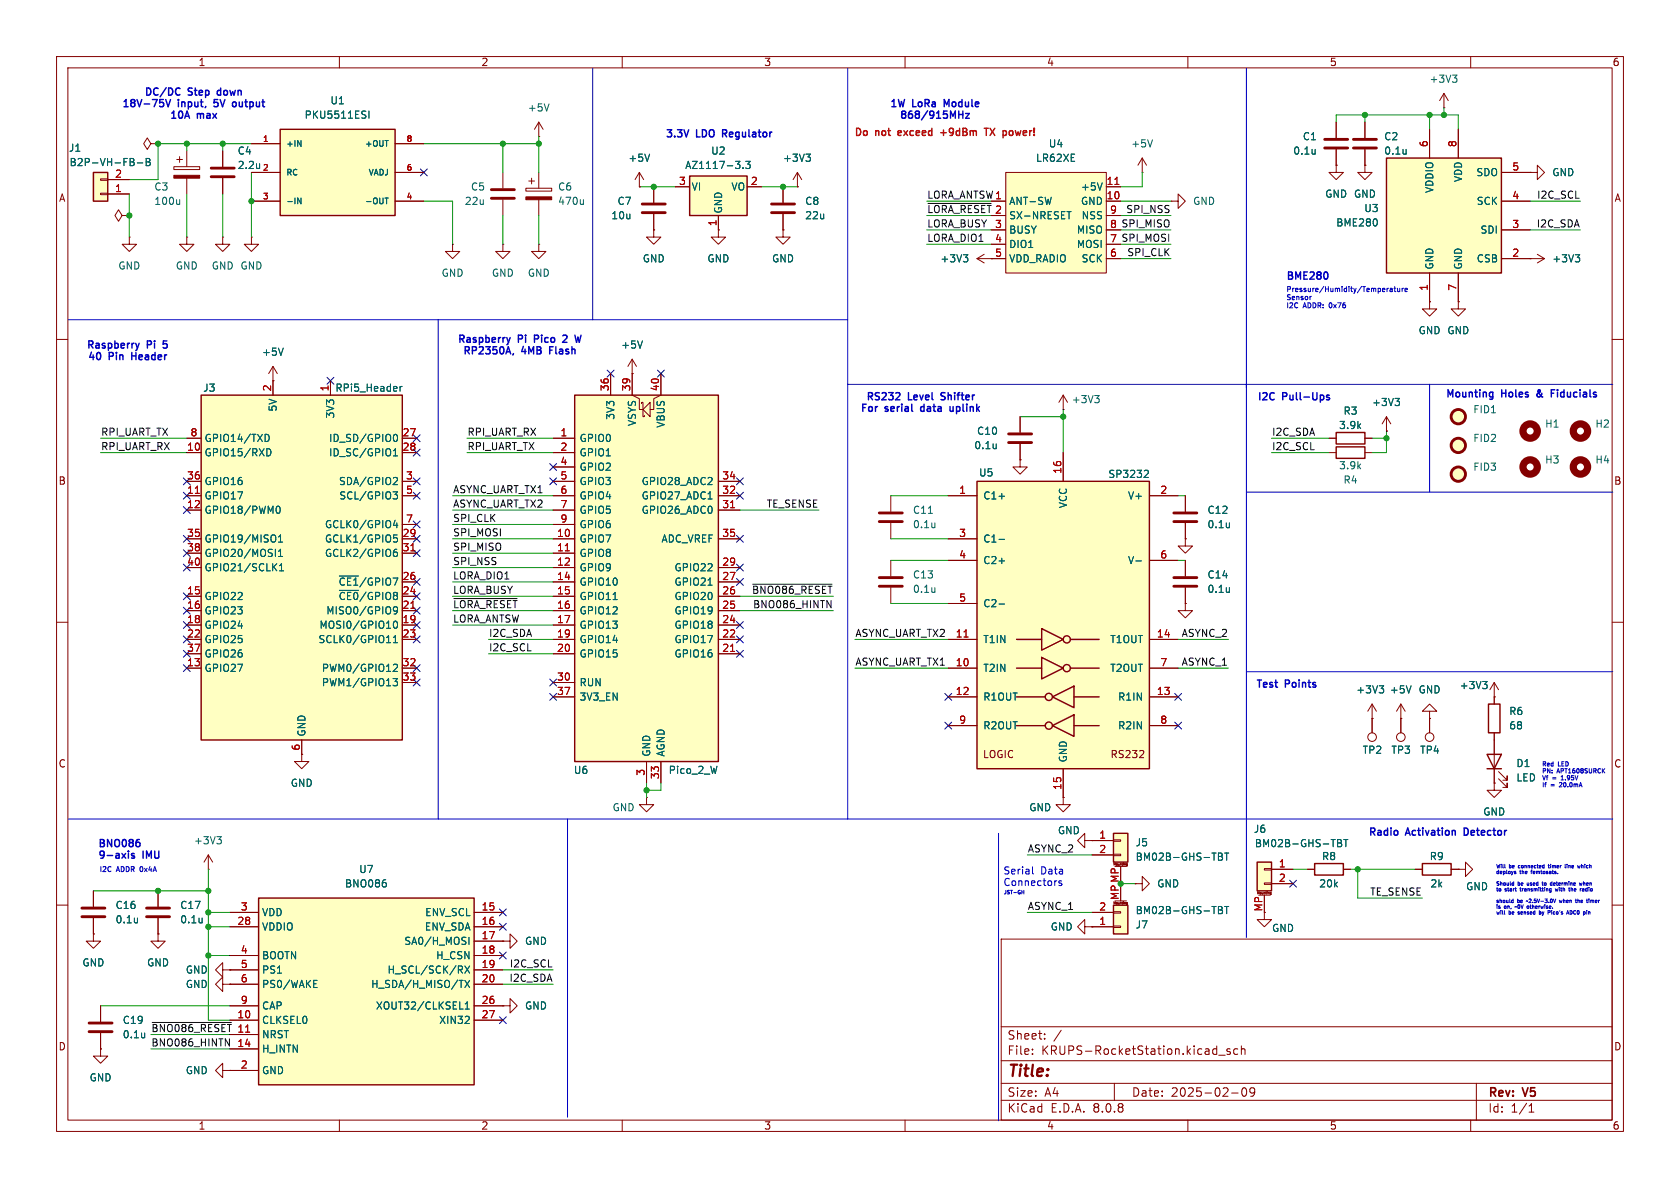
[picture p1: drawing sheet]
<svg xmlns="http://www.w3.org/2000/svg" width="297mm" height="210mm" viewBox="0 0 297 210" stroke-linecap="round" stroke-linejoin="round" font-family="sans-serif">
<defs><g id="words">
<text font-size="2.8" fill="#840000" x="178" y="190.9">Title:</text>
<g font-size="2.1" fill="#840000">
<text x="178" y="184">Sheet:</text>
<text x="178" y="186.7">File:</text>
<text x="184.1" y="186.7">KRUPS-RocketStation.kicad_sch</text>
<text x="178" y="196.9">KiCad</text>
<text x="178" y="194.1">Size:</text>
<text x="184.7" y="194.1">A4</text>
<text x="185.7" y="196.9">E.D.A.</text>
<text x="193.3" y="196.9">8.0.8</text>
<text x="200" y="194.1">Date:</text>
<text x="207" y="194.1">2025-02-09</text>
<text x="263" y="194.3">Rev:</text>
<text x="263" y="196.9">Id:</text>
<text x="267.1" y="196.9">1/1</text>
<text x="269.4" y="194.3">V5</text>
</g>
<g font-size="1.8" fill="#840000">
<text x="35" y="11.9">1</text>
<text x="85" y="11.9">2</text>
<text x="135" y="11.9">3</text>
<text x="185" y="11.9">4</text>
<text x="235" y="11.9">5</text>
<text x="285" y="11.9">6</text>
<text x="10.3" y="35.9">A</text>
<text x="285.3" y="35.9">A</text>
<text x="163.8" y="37.8">~{LORA_RESET}</text>
<text x="10.3" y="85.9">B</text>
<text x="285.3" y="85.9">B</text>
<text x="10.3" y="135.9">C</text>
<text x="173.7" y="134.2">LOGIC</text>
<text x="196.2" y="134.2">RS232</text>
<text x="285.3" y="135.9">C</text>
<text x="10.3" y="185.9">D</text>
<text x="285.3" y="185.9">D</text>
<text x="35" y="199.9">1</text>
<text x="85" y="199.9">2</text>
<text x="135" y="199.9">3</text>
<text x="185" y="199.9">4</text>
<text x="235" y="199.9">5</text>
<text x="285" y="199.9">6</text>
</g>
<g font-size="1.8" fill="#0000c2">
<text x="25.4" y="17.3">DC/DC</text>
<text x="33.3" y="17.3">Step</text>
<text x="38.9" y="17.3">down</text>
<text x="21.4" y="19.3">18V-75V</text>
<text x="29.9" y="21.4">10A</text>
<text x="31.5" y="19.3">input,</text>
<text x="34.8" y="21.4">max</text>
<text x="38.3" y="19.3">5V</text>
<text x="42.1" y="19.3">output</text>
<text x="157.2" y="19.3">1W</text>
<text x="158.9" y="21.3">868/915MHz</text>
<text x="161.3" y="19.3">LoRa</text>
<text x="167.4" y="19.3">Module</text>
<text x="117.6" y="24.6">3.3V</text>
<text x="123.2" y="24.6">LDO</text>
<text x="128.3" y="24.6">Regulator</text>
<text x="227.3" y="49.8">BME280</text>
<text x="15.2" y="62">Raspberry</text>
<text x="15.4" y="64">40</text>
<text x="19.3" y="64">Pin</text>
<text x="23.8" y="64">Header</text>
<text x="26" y="62">Pi</text>
<text x="29.4" y="62">5</text>
<text x="80.7" y="61">Raspberry</text>
<text x="81.7" y="63">RP2350A,</text>
<text x="91.6" y="61">Pi</text>
<text x="92.2" y="63">4MB</text>
<text x="94.9" y="61">Pico</text>
<text x="97.6" y="63">Flash</text>
<text x="100.5" y="61">2</text>
<text x="153" y="71.1">RS232</text>
<text x="160.6" y="71.1">Level</text>
<text x="166.9" y="71.1">Shifter</text>
<text x="222.2" y="71.1">I2C</text>
<text x="226.8" y="71.1">Pull-Ups</text>
<text x="255.5" y="70.6">Mounting</text>
<text x="265.5" y="70.6">Holes</text>
<text x="272.3" y="70.6">&amp;</text>
<text x="275.3" y="70.6">Fiducials</text>
<text x="152" y="73.2">For</text>
<text x="156.5" y="73.2">serial</text>
<text x="163.3" y="73.2">data</text>
<text x="168.9" y="73.2">uplink</text>
<text x="222" y="121.9">Test</text>
<text x="227.3" y="121.9">Points</text>
<text x="241.8" y="148.1">Radio</text>
<text x="248.6" y="148.1">Activation</text>
<text x="259.3" y="148.1">Detector</text>
<text x="17.3" y="150.1">BNO086</text>
<text x="17.3" y="152.2">9-axis</text>
<text x="25.3" y="152.2">IMU</text>
<text x="177.3" y="154.8">Serial</text>
<text x="184" y="154.8">Data</text>
<text x="177.3" y="156.8">Connectors</text>
</g>
<g font-size="1.8" fill="#006464">
<text x="252.6" y="14.8">+3V3</text>
<text x="53.8" y="21.2">PKU5511ESI</text>
<text x="58.3" y="18.6">U1</text>
<text x="93.2" y="19.9">+5V</text>
<text x="12.1" y="27">J1</text>
<text x="12.2" y="29.6">B2P-VH-FB-B</text>
<text x="41.9" y="27.5">C4</text>
<text x="111" y="28.8">+5V</text>
<text x="125.6" y="27.5">U2</text>
<text x="138.3" y="28.8">+3V3</text>
<text x="183.1" y="28.8">LR62XE</text>
<text x="185.3" y="26.3">U4</text>
<text x="199.9" y="26.3">+5V</text>
<text x="228.5" y="27.5">0.1u</text>
<text x="230.2" y="25">C1</text>
<text x="244.6" y="25">C2</text>
<text x="244.6" y="27.5">0.1u</text>
<text x="27.2" y="33.9">C3</text>
<text x="41.9" y="30.1">2.2u</text>
<text x="83.2" y="33.9">C5</text>
<text x="98.6" y="33.9">C6</text>
<text x="121" y="30.1">AZ1117-3.3</text>
<text x="122.2" y="33.9">VI</text>
<text x="129.2" y="33.9">VO</text>
<text x="191" y="33.9">+5V</text>
<text x="234.2" y="35.2">GND GND</text>
<text x="253.6" y="34.2" transform="rotate(-90 253.6 34.2)">VDDIO</text>
<text x="258.7" y="32.3" transform="rotate(-90 258.7 32.3)">VDD</text>
<text x="260.9" y="31.3">SDO</text>
<text x="274.3" y="31.3">GND</text>
<text x="27.2" y="36.4">100u</text>
<text x="82.1" y="36.4">22u</text>
<text x="98.6" y="36.4">470u</text>
<text x="108" y="39">10u</text>
<text x="109.1" y="36.4">C7</text>
<text x="127.9" y="37.8" transform="rotate(-90 127.9 37.8)">GND</text>
<text x="142.2" y="36.4">C8</text>
<text x="142.2" y="39">22u</text>
<text x="178.3" y="36.4">ANT-SW</text>
<text x="178.3" y="39">SX-NRESET</text>
<text x="178.3" y="41.5">BUSY</text>
<text x="190.3" y="41.5">MISO</text>
<text x="191" y="36.4">GND</text>
<text x="191.1" y="39">NSS</text>
<text x="210.8" y="36.4">GND</text>
<text x="236.1" y="40.2">BME280</text>
<text x="241.1" y="37.7">U3</text>
<text x="261" y="36.4">SCK</text>
<text x="261.6" y="41.5">SDI</text>
<text x="20.8" y="47.9">GND</text>
<text x="31" y="47.9">GND</text>
<text x="37.3" y="47.9">GND GND</text>
<text x="113.5" y="46.6">GND</text>
<text x="125" y="46.6">GND</text>
<text x="136.4" y="46.6">GND</text>
<text x="166.2" y="46.6">+3V3</text>
<text x="178.3" y="44">DIO1</text>
<text x="178.3" y="46.6">VDD_RADIO</text>
<text x="190.3" y="44">MOSI</text>
<text x="191.1" y="46.6">SCK</text>
<text x="253.6" y="47.8" transform="rotate(-90 253.6 47.8)">GND</text>
<text x="258.7" y="47.8" transform="rotate(-90 258.7 47.8)">GND</text>
<text x="261" y="46.6">CSB</text>
<text x="274.3" y="46.6">+3V3</text>
<text x="78" y="49.1">GND</text>
<text x="86.9" y="49.1">GND</text>
<text x="93.2" y="49.1">GND</text>
<text x="250.7" y="59.3">GND GND</text>
<text x="46.2" y="63.1">+5V</text>
<text x="109.7" y="61.8">+5V</text>
<text x="35.8" y="69.4">J3</text>
<text x="59.2" y="69.4">RPi5_Header</text>
<text x="189.4" y="71.5">+3V3</text>
<text x="242.5" y="72">+3V3</text>
<text x="49.1" y="72.9" transform="rotate(-90 49.1 72.9)">5V</text>
<text x="59.3" y="74.1" transform="rotate(-90 59.3 74.1)">3V3</text>
<text x="108.8" y="74.3" transform="rotate(-90 108.8 74.3)">3V3</text>
<text x="112.6" y="75.4" transform="rotate(-90 112.6 75.4)">VSYS</text>
<text x="117.7" y="75.7" transform="rotate(-90 117.7 75.7)">VBUS</text>
<text x="172.6" y="77.1">C10</text>
<text x="236.6" y="76">3.9k</text>
<text x="237.4" y="73.5">R3</text>
<text x="260.4" y="73.3">FID1</text>
<text x="273.1" y="75.8">H1</text>
<text x="281.9" y="75.8">H2</text>
<text x="36.1" y="80.9">GPIO15/RXD</text>
<text x="36.1" y="78.3">GPIO14/TXD</text>
<text x="58.1" y="78.3">ID_SD/GPIO0</text>
<text x="58.1" y="80.9">ID_SC/GPIO1</text>
<text x="102.4" y="78.3">GPIO0</text>
<text x="102.4" y="80.9">GPIO1</text>
<text x="102.4" y="83.4">GPIO2</text>
<text x="172.1" y="79.6">0.1u</text>
<text x="236.6" y="83.2">3.9k</text>
<text x="260.4" y="78.3">FID2</text>
<text x="260.4" y="83.4">FID3</text>
<text x="273.1" y="82.1">H3</text>
<text x="281.9" y="82.1">H4</text>
<text x="36.1" y="88.5">GPIO17</text>
<text x="36.1" y="86">GPIO16</text>
<text x="59.8" y="86">SDA/GPIO2</text>
<text x="59.9" y="88.5">SCL/GPIO3</text>
<text x="102.4" y="86">GPIO3</text>
<text x="102.4" y="88.5">GPIO4</text>
<text x="113.3" y="88.5">GPIO27_ADC1</text>
<text x="113.3" y="86">GPIO28_ADC2</text>
<text x="173" y="84.4">U5</text>
<text x="173.7" y="88.5">C1+</text>
<text x="188.8" y="89.9" transform="rotate(-90 188.8 89.9)">VCC</text>
<text x="195.8" y="84.7">SP3232</text>
<text x="199.3" y="88.5">V+</text>
<text x="237.4" y="85.7">R4</text>
<text x="36.1" y="91">GPIO18/PWM0</text>
<text x="57.3" y="93.6">GCLK0/GPIO4</text>
<text x="102.4" y="91">GPIO5</text>
<text x="102.4" y="93.6">GPIO6</text>
<text x="113.3" y="91">GPIO26_ADC0</text>
<text x="161.3" y="91">C11</text>
<text x="161.3" y="93.6">0.1u</text>
<text x="213.4" y="91">C12</text>
<text x="213.4" y="93.6">0.1u</text>
<text x="36.1" y="96.1">GPIO19/MISO1</text>
<text x="36.1" y="98.7">GPIO20/MOSI1</text>
<text x="36.1" y="101.2">GPIO21/SCLK1</text>
<text x="57.3" y="96.1">GCLK1/GPIO5</text>
<text x="57.3" y="98.7">GCLK2/GPIO6</text>
<text x="102.4" y="96.1">GPIO7</text>
<text x="102.4" y="98.7">GPIO8</text>
<text x="102.4" y="101.2">GPIO9</text>
<text x="116.8" y="96.1">ADC_VREF</text>
<text x="119.1" y="101.2">GPIO22</text>
<text x="173.7" y="96.1">C1-</text>
<text x="173.7" y="99.9">C2+</text>
<text x="199.3" y="99.9">V-</text>
<text x="36.1" y="106.3">GPIO22</text>
<text x="59.8" y="106.3">~{CE0}/GPIO8</text>
<text x="59.8" y="103.7">~{CE1}/GPIO7</text>
<text x="102.4" y="103.7">GPIO10</text>
<text x="102.4" y="106.3">GPIO11</text>
<text x="119.1" y="106.3">GPIO20</text>
<text x="119.1" y="103.7">GPIO21</text>
<text x="161.3" y="102.5">C13</text>
<text x="161.3" y="105">0.1u</text>
<text x="173.7" y="107.5">C2-</text>
<text x="213.4" y="102.5">C14</text>
<text x="213.4" y="105">0.1u</text>
<text x="36.1" y="108.8">GPIO23</text>
<text x="36.1" y="111.4">GPIO24</text>
<text x="36.1" y="113.9">GPIO25</text>
<text x="56.2" y="113.9">SCLK0/GPIO11</text>
<text x="56.4" y="111.4">MOSI0/GPIO10</text>
<text x="57.6" y="108.8">MISO0/GPIO9</text>
<text x="102.4" y="108.8">GPIO12</text>
<text x="102.4" y="111.4">GPIO13</text>
<text x="102.4" y="113.9">GPIO14</text>
<text x="119.1" y="113.9">GPIO17</text>
<text x="119.1" y="111.4">GPIO18</text>
<text x="119.1" y="108.8">GPIO19</text>
<text x="173.7" y="113.9">T1IN</text>
<text x="196.2" y="113.9">T1OUT</text>
<text x="36.1" y="119">GPIO27</text>
<text x="36.1" y="116.4">GPIO26</text>
<text x="56.8" y="119">PWM0/GPIO12</text>
<text x="102.4" y="116.4">GPIO15</text>
<text x="119.1" y="116.4">GPIO16</text>
<text x="173.7" y="119">T2IN</text>
<text x="196.2" y="119">T2OUT</text>
<text x="56.8" y="121.5">PWM1/GPIO13</text>
<text x="102.4" y="121.5">RUN</text>
<text x="102.4" y="124.1">3V3_EN</text>
<text x="173.7" y="124.1">R1OUT</text>
<text x="197.6" y="124.1">R1IN</text>
<text x="239.7" y="122.8">+3V3</text>
<text x="245.6" y="122.8">+5V</text>
<text x="250.7" y="122.8">GND</text>
<text x="258" y="122">+3V3</text>
<text x="54.2" y="130.3" transform="rotate(-90 54.2 130.3)">GND</text>
<text x="173.7" y="129.1">R2OUT</text>
<text x="197.6" y="129.1">R2IN</text>
<text x="266.7" y="126.6">R6</text>
<text x="266.7" y="129.1">68</text>
<text x="101.4" y="137">U6</text>
<text x="115.2" y="133.9" transform="rotate(-90 115.2 133.9)">GND</text>
<text x="117.7" y="133.9" transform="rotate(-90 117.7 133.9)">AGND</text>
<text x="118.1" y="137">Pico_2_W</text>
<text x="188.8" y="134.9" transform="rotate(-90 188.8 134.9)">GND</text>
<text x="240.8" y="133.5">TP2</text>
<text x="245.9" y="133.5">TP3</text>
<text x="251" y="133.5">TP4</text>
<text x="268" y="135.8">D1</text>
<text x="51.3" y="139.3">GND</text>
<text x="108.2" y="143.6">GND</text>
<text x="181.9" y="143.6">GND</text>
<text x="268" y="138.3">LED</text>
<text x="34.2" y="149.5">+3V3</text>
<text x="186.9" y="147.7">GND</text>
<text x="200.7" y="149.8">J5</text>
<text x="221.6" y="147.4">J6</text>
<text x="221.7" y="150">BM02B-GHS-TBT</text>
<text x="262.1" y="144.4">GND</text>
<text x="63.4" y="154.5">U7</text>
<text x="200.7" y="152.3">BM02B-GHS-TBT</text>
<text x="233.6" y="152.2">R8</text>
<text x="252.7" y="152.2">R9</text>
<text x="20.3" y="160.9">C16</text>
<text x="31.8" y="160.9">C17</text>
<text x="60.9" y="157.1">BNO086</text>
<text x="200.7" y="161.8">BM02B-GHS-TBT</text>
<text x="204.5" y="157.1">GND</text>
<text x="233.1" y="157.1">20k</text>
<text x="252.8" y="157.1">2k</text>
<text x="259.1" y="157.6">GND</text>
<text x="20.3" y="163.4">0.1u</text>
<text x="31.8" y="163.4">0.1u</text>
<text x="46.2" y="164.7">VDDIO</text>
<text x="46.2" y="162.2">VDD</text>
<text x="71.4" y="167.2">SA0/H_MOSI</text>
<text x="75" y="164.7">ENV_SDA</text>
<text x="75.1" y="162.2">ENV_SCL</text>
<text x="92.7" y="167.2">GND</text>
<text x="185.7" y="164.7">GND</text>
<text x="200.7" y="164.3">J7</text>
<text x="224.8" y="164.9">GND</text>
<text x="14.5" y="171">GND</text>
<text x="25.9" y="171">GND</text>
<text x="32.7" y="172.3">GND</text>
<text x="46.2" y="169.8">BOOTN</text>
<text x="46.2" y="172.3">PS1</text>
<text x="68.4" y="172.3">H_SCL/SCK/RX</text>
<text x="77" y="169.8">H_CSN</text>
<text x="32.7" y="174.9">GND</text>
<text x="46.2" y="174.9">PS0/WAKE</text>
<text x="46.2" y="178.7">CAP</text>
<text x="65.5" y="174.9">H_SDA/H_MISO/TX</text>
<text x="66.4" y="178.7">XOUT32/CLKSEL1</text>
<text x="92.7" y="178.7">GND</text>
<text x="21.6" y="181.2">C19</text>
<text x="21.6" y="183.7">0.1u</text>
<text x="46.2" y="181.2">CLKSEL0</text>
<text x="46.2" y="183.7">NRST</text>
<text x="77.5" y="181.2">XIN32</text>
<text x="15.7" y="191.4">GND</text>
<text x="32.7" y="190.1">GND</text>
<text x="46.2" y="186.3">H_INTN</text>
<text x="46.2" y="190.1">GND</text>
</g>
<g font-size="1.8" fill="#f00">
<text x="150.9" y="24.4">Do</text>
<text x="154.8" y="24.4">not</text>
<text x="159.3" y="24.4">exceed</text>
<text x="167.3" y="24.4">+9dBm</text>
<text x="175.7" y="24.4">TX</text>
<text x="179.3" y="24.4">power!</text>
</g>
<g font-size="1.8" fill="#a90000">
<text x="252.5" y="26.1" transform="rotate(-90 252.5 26.1)">6</text>
<text x="257.6" y="26.1" transform="rotate(-90 257.6 26.1)">8</text>
<text x="20.2" y="34">1</text>
<text x="20.2" y="31.5">2</text>
<text x="119.9" y="32.8">3</text>
<text x="132.6" y="32.8">2</text>
<text x="175.8" y="35.3">1</text>
<text x="195.5" y="35.3">10</text>
<text x="195.5" y="32.8">11</text>
<text x="267.3" y="35.3">4</text>
<text x="267.3" y="30.2">5</text>
<text x="126.7" y="40.1" transform="rotate(-90 126.7 40.1)">1</text>
<text x="175.8" y="37.8">2</text>
<text x="175.8" y="40.4">3</text>
<text x="196.1" y="37.8">9</text>
<text x="196.1" y="40.4">8</text>
<text x="267.3" y="40.4">3</text>
<text x="175.8" y="42.9">4</text>
<text x="175.8" y="45.5">5</text>
<text x="196.1" y="45.5">6</text>
<text x="196.1" y="42.9">7</text>
<text x="267.3" y="45.5">2</text>
<text x="252.5" y="51.5" transform="rotate(-90 252.5 51.5)">1</text>
<text x="257.6" y="51.5" transform="rotate(-90 257.6 51.5)">7</text>
<text x="48" y="69.3" transform="rotate(-90 48 69.3)">2</text>
<text x="58.2" y="69.3" transform="rotate(-90 58.2 69.3)">1</text>
<text x="107.7" y="69.3" transform="rotate(-90 107.7 69.3)">36</text>
<text x="111.5" y="69.3" transform="rotate(-90 111.5 69.3)">39</text>
<text x="116.6" y="69.3" transform="rotate(-90 116.6 69.3)">40</text>
<text x="33.6" y="77.2">8</text>
<text x="71.1" y="77.2">27</text>
<text x="99" y="77.2">1</text>
<text x="33" y="79.8">10</text>
<text x="71.1" y="79.8">28</text>
<text x="99" y="79.8">2</text>
<text x="99" y="82.3">4</text>
<text x="187.7" y="83.9" transform="rotate(-90 187.7 83.9)">16</text>
<text x="33" y="87.4">11</text>
<text x="33" y="89.9">12</text>
<text x="33" y="84.8">36</text>
<text x="71.7" y="84.8">3</text>
<text x="71.7" y="87.4">5</text>
<text x="99" y="84.8">5</text>
<text x="99" y="87.4">6</text>
<text x="99" y="89.9">7</text>
<text x="127.6" y="89.9">31</text>
<text x="127.6" y="87.4">32</text>
<text x="127.6" y="84.8">34</text>
<text x="169.5" y="87.4">1</text>
<text x="205" y="87.4">2</text>
<text x="33" y="95">35</text>
<text x="71.1" y="95">29</text>
<text x="71.7" y="92.5">7</text>
<text x="98.4" y="95">10</text>
<text x="99" y="92.5">9</text>
<text x="127.6" y="95">35</text>
<text x="169.5" y="95">3</text>
<text x="33" y="97.5">38</text>
<text x="33" y="100.1">40</text>
<text x="71.1" y="97.5">31</text>
<text x="98.4" y="97.5">11</text>
<text x="98.4" y="100.1">12</text>
<text x="127.6" y="100.1">29</text>
<text x="169.5" y="98.8">4</text>
<text x="205" y="98.8">6</text>
<text x="33" y="105.2">15</text>
<text x="33" y="107.7">16</text>
<text x="71.1" y="107.7">21</text>
<text x="71.1" y="105.2">24</text>
<text x="71.1" y="102.6">26</text>
<text x="98.4" y="102.6">14</text>
<text x="98.4" y="105.2">15</text>
<text x="98.4" y="107.7">16</text>
<text x="127.6" y="107.7">25</text>
<text x="127.6" y="105.2">26</text>
<text x="127.6" y="102.6">27</text>
<text x="169.5" y="106.4">5</text>
<text x="33" y="110.2">18</text>
<text x="33" y="112.8">22</text>
<text x="71.1" y="110.2">19</text>
<text x="71.1" y="112.8">23</text>
<text x="98.4" y="110.2">17</text>
<text x="98.4" y="112.8">19</text>
<text x="127.6" y="112.8">22</text>
<text x="127.6" y="110.2">24</text>
<text x="168.9" y="112.8">11</text>
<text x="204.4" y="112.8">14</text>
<text x="33" y="117.9">13</text>
<text x="33" y="115.3">37</text>
<text x="71.1" y="117.9">32</text>
<text x="98.4" y="115.3">20</text>
<text x="127.6" y="115.3">21</text>
<text x="168.9" y="117.9">10</text>
<text x="205" y="117.9">7</text>
<text x="71.1" y="120.4">33</text>
<text x="98.4" y="120.4">30</text>
<text x="98.4" y="122.9">37</text>
<text x="168.9" y="122.9">12</text>
<text x="204.4" y="122.9">13</text>
<text x="169.5" y="128">9</text>
<text x="205" y="128">8</text>
<text x="53.1" y="132.8" transform="rotate(-90 53.1 132.8)">6</text>
<text x="114" y="137.2" transform="rotate(-90 114 137.2)">3</text>
<text x="116.6" y="137.8" transform="rotate(-90 116.6 137.8)">33</text>
<text x="187.7" y="139.7" transform="rotate(-90 187.7 139.7)">15</text>
<text x="194.2" y="148.3">1</text>
<text x="194.2" y="150.9">2</text>
<text x="226" y="153.4">1</text>
<text x="226" y="156">2</text>
<text x="42.5" y="161">3</text>
<text x="85" y="161">15</text>
<text x="194.2" y="161">2</text>
<text x="197.9" y="159.2" transform="rotate(-90 197.9 159.2)">MP MP</text>
<text x="223.3" y="161.2" transform="rotate(-90 223.3 161.2)">MP</text>
<text x="41.9" y="163.6">28</text>
<text x="85" y="163.6">16</text>
<text x="85" y="166.1">17</text>
<text x="194.2" y="163.6">1</text>
<text x="42.5" y="168.7">4</text>
<text x="42.5" y="171.2">5</text>
<text x="42.5" y="173.7">6</text>
<text x="85" y="168.7">18</text>
<text x="85" y="171.2">19</text>
<text x="85" y="173.7">20</text>
<text x="42.5" y="177.5">9</text>
<text x="85" y="177.5">26</text>
<text x="41.9" y="180.1">10</text>
<text x="41.9" y="185.2">14</text>
<text x="41.9" y="182.6">11</text>
<text x="85" y="180.1">27</text>
<text x="42.5" y="189">2</text>
</g>
<g font-size="1.8" fill="#0f0f0f">
<text x="163.8" y="35.2">LORA_ANTSW1</text>
<text x="271.6" y="35.2">I2C_SCL</text>
<text x="163.8" y="40.3">LORA_BUSY</text>
<text x="196.1" y="40.4">8 SPI_MISO</text>
<text x="199" y="37.8">SPI_NSS</text>
<text x="271.6" y="40.3">I2C_SDA</text>
<text x="163.8" y="42.8">LORA_DIO1</text>
<text x="196.1" y="42.9">7 SPI_MOSI</text>
<text x="199.2" y="45.4">SPI_CLK</text>
<text x="17.8" y="77.1">RPI_UART_TX</text>
<text x="82.5" y="77.1">RPI_UART_RX</text>
<text x="224.8" y="77.1">I2C_SDA</text>
<text x="17.8" y="79.7">RPI_UART_RX</text>
<text x="82.5" y="79.7">RPI_UART_TX</text>
<text x="224.8" y="79.7">I2C_SCL</text>
<text x="80" y="87.3">ASYNC_UART_TX1</text>
<text x="80" y="89.8">ASYNC_UART_TX2</text>
<text x="135.4" y="89.8">TE_SENSE</text>
<text x="80" y="94.9">SPI_MOSI</text>
<text x="80" y="92.4">SPI_CLK</text>
<text x="80" y="97.4">SPI_MISO</text>
<text x="80" y="100">SPI_NSS</text>
<text x="80" y="107.6">~{LORA_RESET}</text>
<text x="80" y="102.5">LORA_DIO1</text>
<text x="80" y="105.1">LORA_BUSY</text>
<text x="132.8" y="105.1">~{BNO086_RESET}</text>
<text x="133" y="107.6">BNO086_HINTN</text>
<text x="80" y="110.1">LORA_ANTSW</text>
<text x="86.4" y="112.7">I2C_SDA</text>
<text x="151.1" y="112.7">ASYNC_UART_TX2</text>
<text x="208.8" y="112.7">ASYNC_2</text>
<text x="86.4" y="115.2">I2C_SCL</text>
<text x="151.1" y="117.8">ASYNC_UART_TX1</text>
<text x="208.8" y="117.8">ASYNC_1</text>
<text x="181.6" y="150.8">ASYNC_2</text>
<text x="181.6" y="160.9">ASYNC_1</text>
<text x="242.1" y="158.4">TE_SENSE</text>
<text x="90" y="173.6">I2C_SDA</text>
<text x="90" y="171.1">I2C_SCL</text>
<text x="26.7" y="185.1">BNO086_HINTN</text>
<text x="26.7" y="182.5">~{BNO086_RESET}11</text>
</g>
<g font-size="1.4" fill="#a90000">
<text x="46.4" y="25.1">1</text>
<text x="71.8" y="25.1">8</text>
<text x="46.4" y="30.2">2</text>
<text x="46.4" y="35.3">3</text>
<text x="71.8" y="35.3">4</text>
<text x="71.8" y="30.2">6</text>
</g>
<g font-size="1.4" fill="#006464">
<text x="50.5" y="26.1">+IN</text>
<text x="64.4" y="26.1">+OUT</text>
<text x="50.5" y="31.2">RC</text>
<text x="65" y="31.2">VADJ</text>
<text x="50.5" y="36.3">-IN</text>
<text x="64.4" y="36.3">-OUT</text>
</g>
<g font-size="1.2" fill="#0000c2">
<text x="227.3" y="51.8">Pressure/Humidity/Temperature</text>
<text x="227.3" y="53.3">Sensor</text>
<text x="227.3" y="54.7">I2C</text>
<text x="230.4" y="54.7">ADDR:</text>
<text x="235.3" y="54.7">0x76</text>
<text x="17.5" y="154.3">I2C</text>
<text x="20.6" y="154.3">ADDR</text>
<text x="25" y="154.3">0x4A</text>
</g>
<g font-size="1.1" fill="#0000c2">
<text x="272.5" y="135.7">Red</text>
<text x="272.5" y="136.9">PN:</text>
<text x="275.4" y="136.9">APT1608SURCK</text>
<text x="275.5" y="135.7">LED</text>
<text x="272.5" y="138.1">Vf</text>
<text x="272.5" y="139.4">If</text>
<text x="274.2" y="139.4">=</text>
<text x="274.5" y="138.1">=</text>
<text x="276.1" y="139.4">20.0mA</text>
<text x="276.3" y="138.1">1.95V</text>
</g>
<g font-size=".9" fill="#0000c2">
<text x="264.4" y="153.7">Will</text>
<text x="264.4" y="154.7">deploys</text>
<text x="266.9" y="153.7">be</text>
<text x="268.8" y="154.7">the</text>
<text x="268.9" y="153.7">connected</text>
<text x="271.1" y="154.7">femtosats.</text>
<text x="274.5" y="153.7">timer</text>
<text x="277.8" y="153.7">line</text>
<text x="280.3" y="153.7">which</text>
<text x="177.3" y="158.3">JST-GH</text>
<text x="264.4" y="156.8">Should</text>
<text x="264.4" y="157.8">to</text>
<text x="264.4" y="159.8">should</text>
<text x="264.4" y="160.8">is</text>
<text x="264.4" y="161.9">will</text>
<text x="266" y="160.8">on,</text>
<text x="266.2" y="157.8">start</text>
<text x="266.9" y="161.9">be</text>
<text x="268.3" y="160.8">~0V</text>
<text x="268.4" y="159.8">be</text>
<text x="268.5" y="156.8">be</text>
<text x="268.8" y="161.9">sensed</text>
<text x="269.2" y="157.8">transmitting</text>
<text x="270.3" y="159.8">~2.5V-3.0V</text>
<text x="270.4" y="156.8">used</text>
<text x="270.7" y="160.8">otherwise.</text>
<text x="272.9" y="161.9">by</text>
<text x="273.4" y="156.8">to</text>
<text x="274.7" y="161.9">Pico's</text>
<text x="275.2" y="156.8">determine</text>
<text x="275.7" y="157.8">with</text>
<text x="276.5" y="159.8">when</text>
<text x="278.4" y="161.9">ADC0</text>
<text x="278.5" y="157.8">the</text>
<text x="279.6" y="159.8">the</text>
<text x="280.7" y="156.8">when</text>
<text x="280.8" y="157.8">radio</text>
<text x="281.9" y="159.8">timer</text>
</g>
<g font-size=".5" fill="#840000">
<text x="196.7" y="153.2">Mounting</text>
<text x="196.7" y="160.1">Mounting</text>
<text x="222.1" y="158.3">Mounting</text>
</g>
</g></defs>
<g fill="none" stroke="#840000" stroke-width=".18">
<path d="M10 10h277v190h-277zM12 12h273v186h-273zM60 10v2M110 10v2M160 10v2M210 10v2M260 10v2M10 60h2M285 60h2M10 110h2M285 110h2M10 160h2"/>
<path d="M27.9 165.1v1.3h1.3l-1.3 1.2-1.2-1.2h1.2M27.9 165.1h.1M177 166h108v32h-108zM285 160h2M60 198v2M110 198v2M160 198v2M177 194.5h108M177 191.5h108M177 187.5h108M177 181.5h108M182.5 186.3v.1"/>
<path d="M182.5 185.5v.1M184.7 183.6v.1M184.7 182.8v.1M187.6 182.1l-1.3 2M197 191.5v3M210 198v2M215.5 186.5h1.1M217.5 185.5l-.4-.1-.2 .2 .1 .2 .5 .2v.3h-.6M217.7 193.2h1.2M218.8 185.5l-.4-.1-.3 .3v.4l.1 .2h.6M219.5 185.5l.2-.1 .3 .1 .1 .9M219.5 184.9v1.5"/>
<path d="M219.7 192.4l.2-.1a.81 .81 0 0 1 .6 .6 .81 .81 0 0 1-.3 .8l-.2 .1a.81 .81 0 0 1-.3-1.4zM221.8 192.9l-.3 .3h-.3l-.2-.3 .1-.5 .4-.1 .2 .1a.99 .99 0 0 1-.3 1.4h-.3M260 198v2M261 191.5v6.5M270.3 196.6h.9M270.3 195.5l.4-.4v1.5"/>
</g>
<g fill="#ffffc2" stroke="#ffffc2" stroke-width=".18">
<circle cx="257.8" cy="73.7" r="1.27"/>
<circle cx="257.8" cy="78.7" r="1.27"/>
</g>
<g fill="none" stroke="#840000" stroke-width=".51">
<circle cx="257.8" cy="73.7" r="1.27"/>
<circle cx="257.8" cy="78.7" r="1.27"/>
</g>
<circle cx="270.5" cy="82.5" r="1.27" fill="none" stroke="#840000" stroke-width="1.3"/>
<path d="M16.5 30.5h2.5v5.1h-2.5z" fill="#ffffc2"/>
<path d="M17.8 31.6h1.2v.3h-1.2zM17.8 34.2h1.2v.2h-1.2zM19 34.3h3.9M19 31.8h3.9M21.6 38.1l-.6-1-.7 1 .7 1 .6-1h1.3M22.9 38.1h.1" fill="none" stroke="#840000" stroke-width=".18"/>
<path d="M16.5 30.5h2.5v5.1h-2.5z" fill="none" stroke="#840000" stroke-width=".25"/>
<path d="M24.3 28.8h.9M25.8 28h.5l.2 .3-.2 .3 .2 .1 .1 .3-.3 .3h-.5zM25.8 28.6h.5" fill="none" stroke="#006464" stroke-width=".18"/>
<path d="M45.7 158.8h38.1v33h-38.1z" fill="#ffffc2"/>
<path d="M45.7 158.8h38.1v33h-38.1z" fill="none" stroke="#840000" stroke-width=".25"/>
<g fill="none" stroke="#840000" stroke-width=".18">
<path d="M255.3 19.1h.1M255.3 16.5l-.8 1.3M255.3 16.5v2.6M255.3 16.5l.7 1.3M26.7 25.4l-.7-1-.6 1 .6 1 .7-1h1.2M27.9 25.4h.1M30.7 29.5h4.6v.5h-4.6zM31.2 28.2h1.1M31.7 27.7v1M33 26.7v2.8M33 31.5v2.8M39.4 26.7v2.8"/>
<path d="M39.4 31.5v2.8M22.9 41.9v1.3h1.2l-1.2 1.3-1.3-1.3h1.3M22.9 41.9h.1M33 41.9v1.3h1.3l-1.3 1.3-1.3-1.3h1.3M33 41.9h.1M39.4 41.9v1.3h1.2l-1.2 1.3-1.3-1.3h1.3M39.4 41.9h.1M44.4 41.9v1.3h1.3l-1.3 1.3-1.2-1.3h1.2M44.4 41.9h.1M111.8 66h.1M111.8 63.5l-.8 1.3M111.8 63.5v2.5"/>
<path d="M111.8 63.5l.7 1.3M188 72.4h.1M188 69.9l-.8 1.2M188 69.9v2.5M188 69.9l.7 1.2M157.5 87.6v2.8M157.5 92.5v2.8M114.3 141v1.2h1.3l-1.3 1.3-1.3-1.3h1.3M114.3 141h.1M188 141v1.2h1.2l-1.2 1.3-1.3-1.3h1.3M188 141h.1M191.8 148.6v1.3l-1.3-1.3 1.3-1.3v1.3h1.2"/>
<path d="M193 148.6h.1M40.6 161.3h5.1M40.6 163.8h5.1M40.6 168.9h5.1M40.6 171.5h5.1M40.6 174h5.1M40.6 177.8h5.1M83.8 161.3h5.1M83.8 163.8h5.1M83.8 166.4h5.1M83.8 168.9h5.1M83.8 171.5h5.1"/>
<path d="M83.8 174h5.1M83.8 177.8h5.1M88.9 166.4h1.3v-1.3l1.2 1.3-1.2 1.2v-1.2M88.9 166.4h.1M88.9 177.8h1.3v-1.3l1.2 1.3-1.2 1.3v-1.3M88.9 177.8h.1M40.6 180.3h5.1M40.6 182.9h5.1M40.6 185.4h5.1M40.6 189.2h5.1M83.8 180.3h5.1"/>
</g>
<path d="M43.4 182.5h.7" fill="none" stroke="#a90000" stroke-width=".18"/>
<g fill="none" stroke="#006464" stroke-width=".18">
<path d="M256.8 13.3h.8l-.5 .5M257.3 13.8l.3 .2v.3l-.3 .2M31.8 35.3v.8M31.8 36l-.2 .1M45.9 28.9v.9M45.9 29.7h-.1M113.6 60.3l-.4 1.2M193.5 69.9h.8l-.4 .5M194.1 70.4l.2 .2v.3l-.2 .3M164.1 90.7h.7M165.3 92.4v.9M165.3 93.2h-.1"/>
<path d="M68.2 156.1l.1 .1-.1 .5M55.5 173.9h.4M55.5 174.6h.6M55.5 173.3h.6M81.3 178.4h.6M82.2 170.8l.8 1.2M82.2 173.3l.8 1.3M82.2 178.4h.8M82.2 177.5l.4-.4v1.3M82.9 165.7v1.2M83 170.8l-.8 1.2M83 173.3l-.8 1.3"/>
</g>
<circle cx="270.5" cy="76.2" r="1.27" fill="none" stroke="#840000" stroke-width="1.3"/>
<circle cx="257.8" cy="83.8" r="1.27" fill="#ffffc2" stroke="#ffffc2" stroke-width=".18"/>
<g fill="none" stroke="#840000" stroke-width=".51">
<path d="M37.3 31.2h4.1M37.3 29.7h4.1M155.4 92.2h4.1M155.4 90.7h4.1"/>
<circle cx="257.8" cy="83.8" r="1.27"/>
</g>
<path d="M30.7 31h4.6v.5h-4.6z" fill="#840000" stroke="#840000" stroke-width=".18"/>
<path d="M222.2 152.4h2.6v5.1h-2.6z" fill="#ffffc2"/>
<g fill="none" stroke="#840000" stroke-width=".18">
<path d="M201.9 30.5h.1M201.9 27.9l-.7 1.3M201.9 27.9v2.6M201.9 27.9l.8 1.3M222.3 158v-.4l.2 .3 .1-.3v.4M222.5 158.2h2M223.5 156.1h1.3v.2h-1.3zM223.5 153.5h1.3v.3h-1.3zM223.5 158.2v3.1M223.8 157.6v.4M224 157.6h.1M224.5 158v-.2h.2v.3"/>
<path d="M224.5 158.1l.1 .1M224.5 158h.1M224.6 158h.1M224.6 158.2h.1M224.7 158.1l-.1 .1M224.8 153.7h3.8M224.8 156.2h3.8M231.1 153.7h1.3M237.5 153.7h1.3"/>
</g>
<path d="M222.2 152.4h2.6v5.1h-2.6zM232.4 152.7h5.1v2h-5.1z" fill="none" stroke="#840000" stroke-width=".25"/>
<path d="M203.7 24.7l-.4 1.3M236.5 148.4l.6 .1v.3l-.2 .2M236.5 149h.4M236.9 149l.3 .3-.1 .3-.6 .1M237.6 148.4h.7M237.9 148.4v1.3" fill="none" stroke="#006464" stroke-width=".18"/>
<path d="M177.8 30.5h17.8v17.8h-17.8z" fill="#ffffc2"/>
<path d="M175.3 35.6h2.5M177.8 30.5h17.8v17.8h-17.8zM195.6 35.6h2.5M195.6 33h2.5M195.6 38.1h2.5M175.3 40.6h2.5M175.3 43.2h2.5M175.3 45.7h2.5M195.6 40.6h2.5M195.6 43.2h2.5M195.6 45.7h2.5" fill="none" stroke="#840000" stroke-width=".18"/>
<path d="M188.6 37.4h.8M194.9 32.3l-.5 1.3" fill="none" stroke="#006464" stroke-width=".18"/>
<path d="M197.1 32.6h.7" fill="none" stroke="#a90000" stroke-width=".18"/>
<path d="M121.9 31.1h10.2v7h-10.2z" fill="#ffffc2"/>
<path d="M121.9 31.1h10.2v7h-10.2z" fill="none" stroke="#840000" stroke-width=".25"/>
<path d="M119.4 33h2.5M127 38.1v2.5M132.1 33h2.5M141 33h.1M141 30.5l-.8 1.3M141 30.5v2.5M141 30.5l.7 1.3M27.9 157.5v2.8M27.9 162.3v2.8M223.5 161.3v1.3h1.3l-1.3 1.2-1.3-1.2h1.3" fill="none" stroke="#840000" stroke-width=".18"/>
<path d="M131.4 29.7v.1M131.8 28.5h.8l-.4 .5 .4 .1v.6l-.2 .1-.6-.1M142.5 27.2h.8l-.5 .5M143 27.7l.3 .3v.3l-.3 .2M35.7 162.3v.8M35.7 163v.1" fill="none" stroke="#006464" stroke-width=".18"/>
<path d="M25.9 162.1h4.1M25.9 160.5h4.1" fill="none" stroke="#840000" stroke-width=".51"/>
<path d="M196.8 160h2.6v5.1h-2.6z" fill="#ffffc2"/>
<g fill="none" stroke="#840000" stroke-width=".18">
<path d="M196.9 159.8v-.4l.2 .3 .1-.3v.4M197.1 159.3h2M198.1 156.2v3.1M198.4 159.4v.4M198.6 159.4v.1M198.6 159.4h.1M199.1 159.8v-.2h.2v.3M199.1 159.9h.2M199.1 159.8h.1M199.2 159.8h.1M199.3 159.9h.1M193 163.8h3.8"/>
<path d="M193 161.3h3.8M196.8 161.2h1.3v.2h-1.3zM196.8 163.7h1.3v.3h-1.3z"/>
</g>
<path d="M196.8 160h2.6v5.1h-2.6z" fill="none" stroke="#840000" stroke-width=".25"/>
<path d="M215.4 160.2l.6 .2 .1 .2-.3 .2M215.4 160.8h.4M215.8 160.8l.3 .3v.3l-.7 .1M216.5 160.2h.7M216.9 160.2v1.3" fill="none" stroke="#006464" stroke-width=".18"/>
<path d="M196.8 147.3h2.6v5.1h-2.6z" fill="#ffffc2"/>
<g fill="none" stroke="#840000" stroke-width=".18">
<path d="M113 33h.1M113 30.5l-.7 1.3M113 30.5v2.5M113 30.5l.8 1.3M115.6 33v2.8M115.6 37.8v2.8M138.4 33v2.8M138.4 37.8v2.8M115.6 40.6v1.3h1.2l-1.2 1.3-1.3-1.3h1.3M115.6 40.6h.1M127 40.6v1.3h1.3l-1.3 1.3-1.3-1.3h1.3M127 40.6h.1"/>
<path d="M138.4 40.6v1.3h1.3l-1.3 1.3-1.2-1.3h1.2M138.4 40.6h.1M172.7 45.7l1.3 .8M172.7 45.7h2.6M174 45l-1.3 .7M175.3 45.7h.1M157.5 99.1v2.8M157.5 103.9v2.8M53.3 133.4v1.2h1.3l-1.3 1.3-1.2-1.3h1.2M53.3 133.4h.1M242.6 127h.1M242.6 124.5v5"/>
<path d="M242.6 124.5l-.8 1.2M242.6 124.5l.7 1.2M247.6 127h.1M247.6 124.5l-.7 1.2M247.6 124.5v5M247.6 124.5l.8 1.2M252.7 125.7h1.3l-1.3-1.2-1.2 1.2h1.2v1.3M252.7 127h.1M252.7 127v2.5M264.2 123.2h.1M264.2 120.7l-.8 1.2M264.2 120.7v2.5"/>
<path d="M264.2 120.7l.7 1.2M16.5 157.5v2.8M36.8 153.7h.1M36.8 151.1l-.7 1.3M36.8 151.1v2.6M36.8 151.1l.8 1.3M193 148.6h3.8M193 151.1h3.8M196.8 151h1.3v.3h-1.3zM196.8 148.5h1.3v.2h-1.3zM196.9 152.9v-.3l.2 .2 .1-.2v.3M197.1 153.2h2"/>
<path d="M198.1 153.2v3M198.4 152.6v.3M198.6 152.6h.1M199.1 152.9v-.2h.2v.3M199.1 153.1h.2M199.1 152.9h.1M199.2 152.9h.1M199.3 153v.1M200.7 156.2h1.2v1.3l1.3-1.3-1.3-1.3v1.3M200.7 156.2h.1M16.5 165.1v1.3h1.3l-1.3 1.2-1.3-1.2h1.3M16.5 165.1h.1"/>
<path d="M16.5 162.3v2.8M17.8 177.8v2.8M39.4 171.5v-1.3l-1.3 1.3 1.3 1.2v-1.2h1.2M39.4 174v-1.3l-1.3 1.3 1.3 1.3v-1.3h1.2M40.6 171.5h.1M40.6 174h.1M191.8 163.8v-1.2l-1.3 1.2 1.3 1.3v-1.3h1.2M193 163.8h.1M17.8 185.4v1.3h1.2l-1.2 1.3-1.3-1.3h1.3M17.8 185.4h.1M17.8 182.6v2.8M39.4 189.2v-1.2l-1.3 1.2 1.3 1.3v-1.3h1.2"/>
<path d="M40.6 189.2h.1"/>
<circle cx="242.6" cy="130.3" r=".76"/>
<circle cx="247.6" cy="130.3" r=".76"/>
<circle cx="252.7" cy="130.3" r=".76"/>
</g>
<path d="M196.8 147.3h2.6v5.1h-2.6z" fill="none" stroke="#840000" stroke-width=".25"/>
<g fill="none" stroke="#006464" stroke-width=".18">
<path d="M114.8 27.2l-.4 1.3M170.3 45h.8l-.4 .5M170.9 45.5l.2 .3v.3l-.2 .2M165.3 103.9v.8M165.3 104.6l-.1 .1M243.8 121.2h.8l-.4 .5M244.4 121.7l.2 .3v.3l-.2 .2M249.5 121.2l-.5 1.3M262.1 120.5h.8l-.4 .5M262.7 121l.2 .2v.3l-.2 .2M38.3 147.9h.8l-.4 .5M38.9 148.4l.2 .2v.3l-.2 .3"/>
<path d="M215.4 150.8l.6 .1 .1 .3-.3 .2M215.4 151.4h.4M215.8 151.4l.3 .2v.3l-.7 .2M216.5 150.8h.7M216.9 150.8v1.3M24.3 162.3v.8M24.3 163l-.1 .1M25.6 182.6v.9M25.6 183.3l-.1 .1"/>
</g>
<path d="M113.5 37.6h4.1M113.5 36.1h4.1M136.4 37.6h4.1M136.4 36.1h4.1M155.4 103.6h4.1M155.4 102.1h4.1M14.5 162.1h4M14.5 160.5h4M15.7 182.4h4.1M15.7 180.8h4.1" fill="none" stroke="#840000" stroke-width=".51"/>
<path d="M101.6 69.9h25.4v64.7h-25.4z" fill="#ffffc2"/>
<path d="M101.6 69.9h25.4v64.7h-25.4zM262.9 133.4h2.5l-1.2 2.5zM262.9 135.9h2.5M263.1 124.5h2.1v5h-2.1zM251.5 152.7h5v2h-5z" fill="none" stroke="#840000" stroke-width=".25"/>
<g fill="none" stroke="#840000" stroke-width=".18">
<path d="M88.9 30.5v2.8M88.9 35.3v2.8M80 43.2v1.3h1.3l-1.3 1.2-1.3-1.2h1.3M80 43.2h.1M88.9 43.2v1.3h1.3l-1.3 1.2-1.3-1.2h1.3M88.9 43.2h.1M97.8 77.5h3.8M107.9 66v3.9M111.8 66v3.9l1.2 .6v1.9h.7M113.4 71.4v-.3h.3v2.6h.2v-.3M113.7 72.4l1.2-1.3v2.6zM116.8 66v3.9l-1.2 .6v1.9h-.7"/>
<path d="M97.8 95.3h3.8M97.8 97.8h3.8M97.8 80h3.8M97.8 90.2h3.8M97.8 87.6h3.8M97.8 85.1h3.8M97.8 82.6h3.8M97.8 92.7h3.8M127 95.3h3.8M127 90.2h3.8M127 87.6h3.8M127 85.1h3.8"/>
<path d="M209.5 87.6v2.8M209.5 92.5v2.8M97.8 100.3h3.8M97.8 102.9h3.8M97.8 105.4h3.8M97.8 108h3.8M97.8 110.5h3.8M97.8 113h3.8M97.8 115.6h3.8M127 100.3h3.8M127 102.9h3.8M127 105.4h3.8"/>
<path d="M127 108h3.8M127 110.5h3.8M127 113h3.8M127 115.6h3.8M97.8 120.7h3.8M97.8 123.2h3.8M114.3 134.6v3.8M116.8 134.6v3.8M264.2 138.4v1.3h1.2l-1.2 1.3-1.3-1.3h1.3M264.2 138.4h.1M264.2 123.2v1.3M264.2 129.5v8.9"/>
<path d="M264.9 137.7l1.5 1.5v-.8v.8h-.7M264.9 136.4l1.5 1.5v-.7v.7h-.7M250.2 153.7h1.3M256.5 153.7h1.3M257.8 153.7h1.3v-1.3l1.2 1.3-1.2 1.2v-1.2M257.8 153.7h.1"/>
</g>
<path d="M99.9 97.4h.8M129.1 89.8h.8M129.1 115.2h.8" fill="none" stroke="#a90000" stroke-width=".18"/>
<path d="M125.2 88.2h.7M217.3 92.4v.9M217.3 93.2h.1M108.4 106h.7M125.2 103.4h.7" fill="none" stroke="#006464" stroke-width=".18"/>
<g fill="none" stroke="#840000" stroke-width="1.3">
<circle cx="279.4" cy="76.2" r="1.27"/>
<circle cx="279.4" cy="82.5" r="1.27"/>
</g>
<path d="M86.9 35.1h4M86.9 33.5h4M207.5 92.2h4.1M207.5 90.7h4.1" fill="none" stroke="#840000" stroke-width=".51"/>
<path d="M35.6 69.9h35.5v60.9h-35.5z" fill="#ffffc2"/>
<path d="M35.6 69.9h35.5v60.9h-35.5z" fill="none" stroke="#840000" stroke-width=".25"/>
<g fill="none" stroke="#840000" stroke-width=".18">
<path d="M33 77.5h2.6M48.3 67.3h.1M48.3 64.8v5.1M48.3 64.8l-.8 1.2M48.3 64.8l.7 1.2M58.4 67.3v2.6M71.1 77.5h2.6M33 80h2.6M33 87.6h2.6M33 90.2h2.6M33 95.3h2.6M33 85.1h2.6"/>
<path d="M33 97.8h2.6M71.1 80h2.6M71.1 87.6h2.6M71.1 95.3h2.6M71.1 85.1h2.6M71.1 97.8h2.6M71.1 92.7h2.6M209.5 95.3v1.2h1.3l-1.3 1.3-1.2-1.3h1.2M209.5 95.3h.1M33 118.1h2.6M33 105.4h2.6M33 108h2.6"/>
<path d="M33 110.5h2.6M33 113h2.6M33 115.6h2.6M33 100.3h2.6M71.1 118.1h2.6M71.1 105.4h2.6M71.1 108h2.6M71.1 110.5h2.6M71.1 113h2.6M71.1 102.9h2.6M209.5 106.7v1.3h1.3l-1.3 1.2-1.2-1.2h1.2M209.5 106.7h.1"/>
<path d="M53.3 130.8v2.6M71.1 120.7h2.6"/>
</g>
<g fill="none" stroke="#006464" stroke-width=".18">
<path d="M46.9 76.8a.64 .64 0 0 1 .7 .6 .64 .64 0 0 1-.7 .6M47.2 79.3a.64 .64 0 0 1 .7 .7 .64 .64 0 0 1-.7 .6M50.1 61.5l-.4 1.3M69.5 79.7l.4-.4v1.3M69.7 76.8h.1a.68 .68 0 0 1 .5 .6 .68 .68 0 0 1-.5 .6h-.1M70.7 68.3v.9M71.1 68.3l-.4 .3M48.7 94.7v.9M48.8 90l.1-.4 .2-.1a.68 .68 0 0 1 .5 .6 .68 .68 0 0 1-.5 .6l-.2-.1-.1-.3M48.9 99.6l-.7 .8M49.2 95.8h.8M49.2 98.4h.8"/>
<path d="M49.2 94.9l.4-.3v1.2M49.2 97.5l.4-.4v1.3M69.5 86.9h.8l-.5 .5 .4 .1 .1 .5-.3 .2h-.3M69.5 80.6h.8M69.5 97.8l.3-.2h.2l.3 .2v.3l-.3 .3-.3-.1-.2-.2M69.7 84.4l.4 .1 .2 .3-.8 .9h.8M69.8 92l-.3 .9h.8M70.1 97.1l-.3 .1-.3 .4M70.1 92.4v.9M70.2 94.6h-.6l-.1 .6 .2-.2 .4 .1 .2 .2-.1 .4-.2 .1-.5-.1M48.4 100.2l.5 .7M49.4 100.9h.7"/>
<path d="M49.4 100l.4-.4v1.3M60 104.4h3.4M60 101.8h3.4M68.3 113.6h.8M69.5 120h.8l-.5 .4 .4 .2v.5l-.2 .1h-.5M69.5 117.5l.5-.1 .3 .4-.8 .9h.8M69.5 113.6h.8M69.5 112.7l.4-.4v1.3M69.7 109.9l.1-.1a.68 .68 0 0 1 .5 .6 .68 .68 0 0 1-.5 .7 .84 .84 0 0 1-.1-1.2zM70.3 107.8l-.3 .2h-.3l-.2-.2 .2-.5h.3l.2 .1a.84 .84 0 0 1-.3 1.1h-.2"/>
</g>
<path d="M34.5 87.2h.8M72.6 97.4h.8M72.6 107.5h.8" fill="none" stroke="#a90000" stroke-width=".18"/>
<path d="M172.7 85.1h30.5v50.8h-30.5z" fill="#ffffc2"/>
<g fill="none" stroke="#840000" stroke-width=".25">
<path d="M172.7 85.1h30.5v50.8h-30.5zM179.7 118.1h4.4M179.7 113h4.4M184.1 116.2l3.9 1.9-3.9 1.9zM184.1 111.1l3.9 1.9-3.9 1.9zM189.2 118.1h5.1M189.2 113h5.1M179.7 128.3h5.1M179.7 123.2h5.1M186.1 128.3l3.8-1.9v3.8zM186.1 123.2l3.8-1.9v3.8zM189.9 128.3h4.4"/>
<path d="M189.9 123.2h4.4"/>
<circle cx="188.6" cy="118.1" r=".63"/>
<circle cx="188.6" cy="113" r=".63"/>
<circle cx="185.4" cy="123.2" r=".63"/>
<circle cx="185.4" cy="128.3" r=".63"/>
</g>
<g fill="none" stroke="#840000" stroke-width=".18">
<path d="M93 33.3h4.5v.5h-4.5zM93.5 32h1M94 31.5v1M95.2 24.1h.1M95.2 21.6l-.7 1.3M95.2 21.6v2.5M95.2 30.5v2.8M95.2 35.3v2.8M95.2 21.6l.8 1.3M95.2 43.2v1.3h1.3l-1.3 1.2-1.2-1.2h1.2M95.2 43.2h.1M180.3 73.7v2.8"/>
<path d="M180.3 78.5v2.8M167.6 87.6h5.1M167.6 95.3h5.1M167.6 99.1h5.1M188 80v5.1M203.2 87.6h5.1M203.2 99.1h5.1M167.6 118.1h5.1M167.6 113h5.1M167.6 106.7h5.1M203.2 118.1h5.1M203.2 113h5.1"/>
<path d="M167.6 123.2h5.1M167.6 128.3h5.1M188 135.9v5.1M201.4 133.9h.8M202.1 132.8v.4M203.2 123.2h5.1M203.2 128.3h5.1"/>
</g>
<path d="M97.1 18.4l-.5 1.2M103.1 35.3v.8M103.1 36l-.1 .1M176.1 78.5v.8M176.1 79.2v.1M176.6 87.7h1M176.6 95.3h1M176.6 99.2h1M200.8 99.2h1M202.5 83.1l.4 .1 .1 .3-.8 .9h.8M176.6 106.8h1" fill="none" stroke="#006464" stroke-width=".18"/>
<path d="M170.4 112.6h.7" fill="none" stroke="#a90000" stroke-width=".18"/>
<path d="M93 34.8h4.5v.5h-4.5z" fill="#840000" stroke="#840000" stroke-width=".18"/>
<path d="M178.3 78.2h4.1M178.3 76.7h4.1" fill="none" stroke="#840000" stroke-width=".51"/>
<path d="M49.5 22.9h20.3v15.2h-20.3z" fill="#ffffc2"/>
<path d="M49.5 22.9h20.3v15.2h-20.3zM236.2 76.5h5.1v2h-5.1zM236.2 79h5.1v2h-5.1z" fill="none" stroke="#840000" stroke-width=".25"/>
<g fill="none" stroke="#840000" stroke-width=".18">
<path d="M44.4 25.4h5.1M44.4 30.5h5.1M44.4 35.6h5.1M69.8 25.4h5.1M69.8 30.5h5.1M69.8 35.6h5.1M207 35.6h1.3v-1.3l1.2 1.3-1.2 1.2v-1.2M207 35.6h.1M236.2 29.2v1.3h1.3l-1.3 1.3-1.3-1.3h1.3M236.2 29.2h.1M236.2 21.6v2.8M236.2 26.4v2.8"/>
<path d="M241.3 29.2v1.3h1.3l-1.3 1.3-1.3-1.3h1.3M241.3 29.2h.1M241.3 21.6v2.8M241.3 26.4v2.8M270.5 30.5h1.3v-1.3l1.2 1.3-1.2 1.3v-1.3M270.5 30.5h.1M270.5 45.7h.1M270.5 45.7h2.5M271.8 45l1.2 .7M273 45.7l-1.2 .8M234.9 77.5h1.3M241.3 77.5h1.3"/>
<path d="M245.1 76.2h.1M245.1 73.7l-.8 1.2M245.1 73.7v2.5M245.1 73.7l.8 1.2M180.3 81.3v1.3h1.3l-1.3 1.2-1.2-1.2h1.2M180.3 81.3h.1M209.5 99.1v2.8M234.9 80h1.3M241.3 80h1.3M209.5 103.9v2.8"/>
</g>
<g fill="none" stroke="#006464" stroke-width=".18">
<path d="M64.5 19.6l.2 .1M65.2 19.6v1.3M52.6 24.8l.6 1.1v-1.1M52.6 35l.6 1v-1M64.6 20.4v.4M68.1 35h.5M232.5 26.4v.8M232.5 27.1l-.1 .1M248.6 26.4v.8M248.6 27.1l-.1 .1M278.5 45h.8l-.5 .5M279 45.5l.3 .3v.3l-.3 .2"/>
<path d="M246.6 70.4h.8l-.4 .5M247.2 70.9l.2 .3v.3l-.2 .2M217.3 103.9v.8M217.3 104.6v.1"/>
</g>
<path d="M234.2 26.2h4.1M234.2 24.6h4.1M239.3 26.2h4M239.3 24.6h4M207.5 103.6h4.1M207.5 102.1h4.1" fill="none" stroke="#840000" stroke-width=".51"/>
<path d="M245.1 27.9h20.3v20.4h-20.3z" fill="#ffffc2"/>
<path d="M245.1 27.9h20.3v20.4h-20.3z" fill="none" stroke="#840000" stroke-width=".25"/>
<g fill="none" stroke="#840000" stroke-width=".18">
<path d="M19 34.3h3.9M19 31.8h3.9M27.9 25.4h.1M39.4 26.7v2.8M39.4 31.5v2.8M44.4 35.6h5.1M44.4 30.5h5.1M44.4 25.4h5.1M69.8 35.6h5.1M69.8 30.5h5.1M69.8 25.4h5.1M113 33h.1"/>
<path d="M115.6 33v2.8M115.6 37.8v2.8M119.4 33h2.5M127 38.1v2.5M132.1 33h2.5M138.4 33v2.8M138.4 37.8v2.8M141 33h.1M175.3 35.6h2.5M195.6 35.6h2.5M195.6 33h2.5M195.6 38.1h2.5"/>
<path d="M236.2 29.2h.1M236.2 21.6v2.8M236.2 26.4v2.8M241.3 29.2h.1M241.3 21.6v2.8M241.3 26.4v2.8M252.7 22.9v5M257.8 22.9v5M265.4 35.6h5.1M265.4 30.5h5.1M270.5 30.5h.1M115.6 40.6h.1"/>
<path d="M127 40.6h.1M138.4 40.6h.1M175.3 45.7h.1M175.3 45.7h2.5M175.3 40.6h2.5M175.3 43.2h2.5M195.6 45.7h2.5M195.6 40.6h2.5M195.6 43.2h2.5M252.7 53.3v1.3h1.3l-1.3 1.3-1.2-1.3h1.2M252.7 53.3h.1M252.7 48.3v5"/>
<path d="M257.8 53.3v1.3h1.3l-1.3 1.3-1.3-1.3h1.3M257.8 53.3h.1M257.8 48.3v5M265.4 45.7h5.1M265.4 40.6h5.1M270.5 45.7h.1M33 77.5h2.6M48.3 67.3h.1M48.3 67.3v2.6M58.4 67.3v2.6M71.1 77.5h2.6M97.8 77.5h3.8"/>
<path d="M107.9 66v3.9M111.8 66h.1M111.8 66v3.9M116.8 66v3.9M180.3 73.7v2.8M180.3 78.5v2.8M234.9 77.5h1.3M241.3 77.5h1.3M245.1 76.2h.1M33 80h2.6M33 87.6h2.6M33 90.2h2.6"/>
<path d="M33 95.3h2.6M33 85.1h2.6M33 97.8h2.6M71.1 80h2.6M71.1 87.6h2.6M71.1 95.3h2.6M71.1 85.1h2.6M71.1 97.8h2.6M71.1 92.7h2.6M97.8 80h3.8M97.8 87.6h3.8M97.8 90.2h3.8"/>
<path d="M97.8 95.3h3.8M97.8 85.1h3.8M97.8 97.8h3.8M97.8 92.7h3.8M97.8 82.6h3.8M127 87.6h3.8M127 90.2h3.8M127 95.3h3.8M127 85.1h3.8M167.6 87.6h5.1M167.6 95.3h5.1M167.6 99.1h5.1"/>
<path d="M180.3 81.3h.1M188 80v5.1M203.2 87.6h5.1M203.2 99.1h5.1M209.5 95.3h.1M209.5 87.6v2.8M209.5 92.5v2.8M209.5 99.1v2.8M33 118.1h2.6M33 105.4h2.6M33 108h2.6M33 110.5h2.6"/>
<path d="M33 113h2.6M33 115.6h2.6M33 100.3h2.6M71.1 118.1h2.6M71.1 105.4h2.6M71.1 108h2.6M71.1 110.5h2.6M71.1 113h2.6M71.1 102.9h2.6M97.8 105.4h3.8M97.8 108h3.8M97.8 110.5h3.8"/>
<path d="M97.8 113h3.8M97.8 102.9h3.8M97.8 115.6h3.8M97.8 100.3h3.8M127 105.4h3.8M127 108h3.8M127 110.5h3.8M127 113h3.8M127 102.9h3.8M127 115.6h3.8M127 100.3h3.8M167.6 118.1h5.1"/>
<path d="M167.6 113h5.1M167.6 106.7h5.1M203.2 118.1h5.1M203.2 113h5.1M209.5 106.7h.1M209.5 103.9v2.8M53.3 133.4h.1M53.3 130.8v2.6M71.1 120.7h2.6M97.8 120.7h3.8M97.8 123.2h3.8M114.3 134.6v3.8"/>
<path d="M116.8 134.6v3.8M167.6 123.2h5.1M167.6 128.3h5.1M188 135.9v5.1M203.2 123.2h5.1M203.2 128.3h5.1M242.6 127h.1M242.6 127v2.5M247.6 127h.1M247.6 127v2.5M252.7 127h.1M252.7 127v2.5"/>
<path d="M264.2 138.4h.1M264.2 123.2h.1M264.2 123.2v1.3M264.2 129.5v3.9M264.2 135.9v2.5M16.5 157.5v2.8M27.9 157.5v2.8M188 141h.1M193 148.6h.1M193 148.6h3.8M193 151.1h3.8M198.1 153.2v6.1"/>
<path d="M200.7 156.2h.1M223.5 158.2v3.1M224.8 153.7h3.8M224.8 156.2h3.8M231.1 153.7h1.3M237.5 153.7h1.3M250.2 153.7h1.3M256.5 153.7h1.3M257.8 153.7h.1M16.5 165.1h.1M16.5 162.3v2.8M17.8 177.8v2.8"/>
<path d="M27.9 165.1h.1M27.9 162.3v2.8M40.6 171.5h.1M40.6 174h.1M40.6 161.3h5.1M40.6 163.8h5.1M40.6 168.9h5.1M40.6 171.5h5.1M40.6 174h5.1M40.6 177.8h5.1M83.8 161.3h5.1M83.8 163.8h5.1"/>
<path d="M83.8 166.4h5.1M83.8 168.9h5.1M83.8 171.5h5.1M83.8 174h5.1M83.8 177.8h5.1M88.9 166.4h.1M88.9 177.8h.1M193 163.8h.1M193 161.3h3.8M193 163.8h3.8M17.8 185.4h.1M17.8 182.6v2.8"/>
<path d="M40.6 189.2h.1M40.6 180.3h5.1M40.6 182.9h5.1M40.6 185.4h5.1M40.6 189.2h5.1M83.8 180.3h5.1"/>
</g>
<g fill="none" stroke="#006464" stroke-width=".18">
<path d="M64.5 19.6l.2 .1M65.2 19.6v1.3M24.3 28.8h.9M25.8 28h.5l.2 .3-.2 .3 .2 .1 .1 .3-.3 .3h-.5zM25.8 28.6h.5M45.9 28.9v.9M45.9 29.7h-.1M52.6 24.8l.6 1.1v-1.1M52.6 35l.6 1v-1M64.6 20.4v.4M68.1 35h.5M114.8 27.2l-.4 1.3"/>
<path d="M131.4 29.7v.1M131.8 28.5h.8l-.4 .5 .4 .1v.6l-.2 .1-.6-.1M142.5 27.2h.8l-.5 .5M143 27.7l.3 .3v.3l-.3 .2M188.6 37.4h.8M194.9 32.3l-.5 1.3M232.5 26.4v.8M232.5 27.1l-.1 .1M243.4 38.9v.8M248.6 26.4v.8M248.6 27.1l-.1 .1M170.3 45h.8l-.4 .5"/>
<path d="M170.9 45.5l.2 .3v.3l-.2 .2M278.5 45h.8l-.5 .5M279 45.5l.3 .3v.3l-.3 .2M46.9 76.8a.64 .64 0 0 1 .7 .6 .64 .64 0 0 1-.7 .6M47.2 79.3a.64 .64 0 0 1 .7 .7 .64 .64 0 0 1-.7 .6M50.1 61.5l-.4 1.3M69.5 79.7l.4-.4v1.3M69.7 76.8h.1a.68 .68 0 0 1 .5 .6 .68 .68 0 0 1-.5 .6h-.1M70.7 68.3v.9M71.1 68.3l-.4 .3M113.6 60.3l-.4 1.2M176.1 78.5v.8"/>
<path d="M176.1 79.2v.1M246.6 70.4h.8l-.4 .5M247.2 70.9l.2 .3v.3l-.2 .2M48.7 94.7v.9M48.8 90l.1-.4 .2-.1a.68 .68 0 0 1 .5 .6 .68 .68 0 0 1-.5 .6l-.2-.1-.1-.3M48.9 99.6l-.7 .8M49.2 95.8h.8M49.2 98.4h.8M49.2 94.9l.4-.3v1.2M49.2 97.5l.4-.4v1.3M69.5 86.9h.8l-.5 .5 .4 .1 .1 .5-.3 .2h-.3M69.5 80.6h.8"/>
<path d="M69.5 97.8l.3-.2h.2l.3 .2v.3l-.3 .3-.3-.1-.2-.2M69.7 84.4l.4 .1 .2 .3-.8 .9h.8M69.8 92l-.3 .9h.8M70.1 97.1l-.3 .1-.3 .4M70.1 92.4v.9M70.2 94.6h-.6l-.1 .6 .2-.2 .4 .1 .2 .2-.1 .4-.2 .1-.5-.1M125.2 88.2h.7M176.6 87.7h1M176.6 95.3h1M176.6 99.2h1M200.8 99.2h1M202.5 83.1l.4 .1 .1 .3-.8 .9h.8"/>
<path d="M217.3 92.4v.9M217.3 93.2h.1M48.4 100.2l.5 .7M49.4 100.9h.7M49.4 100l.4-.4v1.3M60 104.4h3.4M60 101.8h3.4M68.3 113.6h.8M69.5 120h.8l-.5 .4 .4 .2v.5l-.2 .1h-.5M69.5 117.5l.5-.1 .3 .4-.8 .9h.8M69.5 113.6h.8M69.5 112.7l.4-.4v1.3"/>
<path d="M69.7 109.9l.1-.1a.68 .68 0 0 1 .5 .6 .68 .68 0 0 1-.5 .7 .84 .84 0 0 1-.1-1.2zM70.3 107.8l-.3 .2h-.3l-.2-.2 .2-.5h.3l.2 .1a.84 .84 0 0 1-.3 1.1h-.2M108.4 106h.7M125.2 103.4h.7M176.6 106.8h1M217.3 103.9v.8M217.3 104.6v.1M243.8 121.2h.8l-.4 .5M244.4 121.7l.2 .3v.3l-.2 .2M249.5 121.2l-.5 1.3M262.1 120.5h.8l-.4 .5M262.7 121l.2 .2v.3l-.2 .2"/>
<path d="M68.2 156.1l.1 .1-.1 .5M215.4 150.8l.6 .1 .1 .3-.3 .2M215.4 151.4h.4M215.8 151.4l.3 .2v.3l-.7 .2M216.5 150.8h.7M216.9 150.8v1.3M236.5 148.4l.6 .1v.3l-.2 .2M236.5 149h.4M236.9 149l.3 .3-.1 .3-.6 .1M237.6 148.4h.7M237.9 148.4v1.3M24.3 162.3v.8"/>
<path d="M24.3 163l-.1 .1M35.7 162.3v.8M35.7 163v.1M55.5 173.9h.4M55.5 174.6h.6M55.5 173.3h.6M81.3 178.4h.6M82.2 170.8l.8 1.2M82.2 173.3l.8 1.3M82.2 178.4h.8M82.2 177.5l.4-.4v1.3M82.9 165.7v1.2"/>
<path d="M83 170.8l-.8 1.2M83 173.3l-.8 1.3M215.4 160.2l.6 .2 .1 .2-.3 .2M215.4 160.8h.4M215.8 160.8l.3 .3v.3l-.7 .1M216.5 160.2h.7M216.9 160.2v1.3M25.6 182.6v.9M25.6 183.3l-.1 .1"/>
</g>
<path d="M164.1 36h11.1M80.2 105.8h11.2M133.1 103.3h14M146.2 106.2l.7 1.2v-1.2M26.9 180.7h14M39.8 183.6l.8 1.3v-1.3" fill="none" stroke="#0f0f0f" stroke-width=".18"/>
<g fill="none" stroke="#0000c2" stroke-width=".25">
<path d="M28.9 18.2v.5M29.3 17.6l.4 1.3 .4-1.3M31.4 15.6l.4 .1M31.8 16.7l-.4 .1M41.1 18.6l.2 .3 .3-.1M41.6 18.1l-.3-.1-.2 .3M170.2 19.6v1.3M127.7 23.6h.5M128.2 22.9h-.5v1.3M169.5 20.2h.7M170.7 20.1h.7l-.7 .8h.7M90.2 59.7l-.3 .8"/>
<path d="M100 59.2l-.5 .2M100.2 59.8l-.8 .7h.8M102.7 59.2l-.3 1.3-.2-.9-.3 .9M24.6 60.7l-.3 .8M90.8 62.5l-.2 .2M158.9 69.4l.2 .2-.1 .4-.7 .7h.8M168 71.9v.8h.4M234.5 70.1l.6 .3-.2 .3-.4-.1M235 69.9l-.3-.1-.2 .2M271.8 69.6v.5M274.3 69.5h.4M274.9 68.9h-.6v1.3"/>
<path d="M23.7 150.9h-.3l-.2 .1 .1 .2 .4 .2v.3h-.5M24.7 149v.5"/>
</g>
<path d="M166.3 23.5h1M174 22.7h.7M174.4 22.7v1.2M175 22.7l.9 1.2M175.9 22.7l-.9 1.2M178.5 23.8l.3 .1M178.8 23.1l-.3 .1" fill="none" stroke="#f00" stroke-width=".25"/>
<g fill="none" stroke="#0000c2" stroke-width=".18">
<path d="M104.8 12.1v44.4M149.9 12.1v132.7M220.3 12.1v153.6M12.1 56.5h137.8M77.5 56.5v88.3M245.5 51h-.2M245.8 51h.2l.1 .1v.5h-.3v-.3l.3-.1M246.4 51h.4M246.6 50.7v.7l.2 .2M247.1 51v.5h.4M247.5 51v.6M247.9 51v.6"/>
<path d="M248.1 51l-.2 .1M248.4 51.3l.4-.1v-.2h-.3l-.1 .1v.4h.4M149.9 67.9h135.2M252.7 67.9v19.1M220.3 87h64.8M220.3 118.7h64.8M275.7 138.4h.1M276 137.9h.4M276.1 137.3h-.1M276.1 138.7l-.4 .4h.4M12.1 144.8h273M100.3 144.8v52.7"/>
<path d="M176.5 147.3v50.8M180.6 157.7h.4M181 157.4v.6M182.5 153.2v1.1l.2 .2M187.7 155.8l-.3-.1-.2 .2v.2l.5 .1v.3h-.5M266.1 153.4h.1M267.3 159.2h.2M267.4 156.1h.2M267.5 158.9v.7l-.2-.1M267.6 155.9v.6M267.6 156.5h-.2M267.7 154.1l.3 .2-.3 .1"/>
<path d="M268 154.1h-.3M268.7 153l-.3 .1v.3h.3M268.7 157.1h.2M268.8 156.9v.5l.1 .1M270 156.1v.3l.2 .1M270.1 159.3h-.3M270.6 154h.3M270.7 153.9v.5M272.6 156.1h.2M272.7 155.9v.5l.1 .1M273.1 156.1l-.1 .1 .1 .3M273.7 153h.2"/>
<path d="M273.8 152.8v.5l.1 .1M274 157.1h.2M274 157.5h.2M274.1 152.8v.1M274.1 152.9h.1M274.1 153v.4M274.2 157.1v.5l-.2 .1M274.9 156.1l-.3 .1 .1 .3h.2M274.9 156.2l-.3 .1M274.9 157.1l.2 .4 .1-.3 .1 .3 .1-.4M275.7 159.1l.1 .5 .1-.3 .1 .3 .2-.5M276.7 153.4h.1"/>
<path d="M277 152.8v.1M277 153v.4M277.3 153v.4M277.6 153l-.3 .1M277.8 157.2l.2-.1v.4M277.8 156.9v.6M278.9 159.2h.3v.4M278.9 158.9v.7M279.6 153.1l.2-.1 .1 .4M279.6 152.8v.6M279.7 156.1l-.1 .4-.1-.3-.2 .3M279.9 156.1h.3v.4"/>
<path d="M279.9 155.9v.6M279.9 157.1l.1 .4M280 157.5h.1M280 157.2v.1M280.3 157.5h.1M280.4 157.5h.1M280.5 157.1l-.2 .1v.3M281.2 159.1v.5M281.2 159.2h.3M281.2 159.2h.1M281.5 159.2v.4M281.7 159.1l-.2 .1"/>
<path d="M266 161l.1 .6M268.1 160.3h-.3M268.4 161.6h.1M268.5 161.2l-.1 .1 .1 .1M270.2 160.2l.1 .1-.1 .3M272.1 161v.6l.3-.1v-.3M272.1 161.2h.3M272.4 161.2h.1M274.3 161.2v.4M277.2 161l.2 .6M277.6 161a.32 .32 0 0 1 .3 .3 .32 .32 0 0 1-.3 .3zM281.1 161.2v.4"/>
</g>
<g fill="none" stroke="#009600" stroke-width=".18">
<path d="M255.3 19.1v1.2M22.9 34.3v7.6M33 25.4v1.3M33 34.3v7.6M39.4 25.4v1.3M39.4 34.3v7.6M44.4 25.4h-16.5v6.4h-5M44.4 30.5v11.4M74.9 25.4h20.3M74.9 35.6h5.1v7.6M88.9 25.4v5.1M88.9 38.1v5.1"/>
<path d="M95.2 24.1v6.4M95.2 38.1v5.1M113 33h6.4M134.6 33h6.4M163.8 35.6h11.5M163.8 38.1h11.5M198.1 35.6h8.9M198.1 38.1h8.9M201.9 30.5v2.5h-3.8M236.2 21.6v-1.3h21.6v2.6M241.3 20.3v1.3M252.7 20.3v2.6"/>
<path d="M270.5 35.6h8.9M163.8 40.6h11.5M163.8 43.2h11.5M198.1 40.6h8.9M198.1 45.7h8.9M198.1 43.2h8.9M270.5 40.6h8.9M17.8 77.5h15.2M82.5 77.5h15.3M180.3 73.7h7.7M188 72.4v7.6M224.8 77.5h10.1"/>
<path d="M242.6 77.5h2.5M245.1 76.2v3.8h-2.5M17.8 80h15.2M80 87.6h17.8M80 90.2h17.8M80 95.3h17.8M80 97.8h17.8M80 92.7h17.8M82.5 80h15.3M130.8 90.2h14M157.5 87.6h10.1M157.5 99.1h10.1"/>
<path d="M157.5 95.3h10.1M208.3 87.6h1.2M208.3 99.1h1.2M224.8 80h10.1M80 108h17.8M80 110.5h17.8M80 102.9h17.8M80 105.4h17.8M80 100.3h17.8M86.4 115.6h11.4M86.4 113h11.4M130.8 108h16.5"/>
<path d="M130.8 105.4h16.5M151.1 113h16.5M151.1 118.1h16.5M157.5 106.7h10.1M208.3 113h8.9M208.3 118.1h8.9M114.3 138.4v2.6M116.8 138.4v1.3h-2.5M16.5 157.5h20.3M36.8 153.7v26.6h3.8M181.6 151.1h11.4M198.1 156.2h2.6"/>
<path d="M228.6 153.7h2.5M238.8 153.7h11.4M240 153.7v5.1h11.5M17.8 177.8h22.8M36.8 161.3h3.8M36.8 163.8h3.8M36.8 168.9h3.8M88.9 174h8.9M88.9 171.5h8.9M181.6 161.3h11.4M26.7 182.9h13.9M26.7 185.4h13.9"/>
</g>
<g fill="none" stroke="#000084" stroke-width=".18">
<path d="M74.3 29.9l1.2 1.2M75.5 29.9l-1.2 1.2M57.8 66.7l1.2 1.2M59 66.7l-1.2 1.2M73.1 79.4l1.2 1.2M73.1 76.9l1.2 1.2M74.3 76.9l-1.2 1.2M74.3 79.4l-1.2 1.2M107.3 65.4l1.3 1.2M108.6 65.4l-1.3 1.2M116.2 65.4l1.2 1.2M117.4 65.4l-1.2 1.2"/>
<path d="M32.4 99.7l1.2 1.2M32.4 84.5l1.2 1.2M32.4 97.2l1.2 1.2M32.4 89.6l1.2 1.2M32.4 87l1.2 1.2M32.4 94.6l1.2 1.3M33.6 99.7l-1.2 1.2M33.6 84.5l-1.2 1.2M33.6 97.2l-1.2 1.2M33.6 89.6l-1.2 1.2M33.6 87l-1.2 1.2M33.6 94.6l-1.2 1.3"/>
<path d="M73.1 94.6l1.2 1.3M73.1 87l1.2 1.2M73.1 92.1l1.2 1.2M73.1 97.2l1.2 1.2M73.1 84.5l1.2 1.2M74.3 94.6l-1.2 1.3M74.3 87l-1.2 1.2M74.3 92.1l-1.2 1.2M74.3 97.2l-1.2 1.2M74.3 84.5l-1.2 1.2M97.2 81.9l1.2 1.3M97.2 84.5l1.2 1.2"/>
<path d="M98.4 81.9l-1.2 1.3M98.4 84.5l-1.2 1.2M130.2 87l1.2 1.2M130.2 84.5l1.2 1.2M130.2 94.6l1.2 1.3M130.2 99.7l1.2 1.2M131.4 87l-1.2 1.2M131.4 84.5l-1.2 1.2M131.4 94.6l-1.2 1.3M131.4 99.7l-1.2 1.2M32.4 117.5l1.2 1.2M32.4 115l1.2 1.2"/>
<path d="M32.4 112.4l1.2 1.2M32.4 104.8l1.2 1.2M32.4 109.9l1.2 1.2M32.4 107.3l1.2 1.3M33.6 117.5l-1.2 1.2M33.6 115l-1.2 1.2M33.6 112.4l-1.2 1.2M33.6 104.8l-1.2 1.2M33.6 109.9l-1.2 1.2M33.6 107.3l-1.2 1.3M73.1 117.5l1.2 1.2M73.1 107.3l1.2 1.3"/>
<path d="M73.1 102.3l1.2 1.2M73.1 104.8l1.2 1.2M73.1 109.9l1.2 1.2M73.1 112.4l1.2 1.2M74.3 117.5l-1.2 1.2M74.3 107.3l-1.2 1.3M74.3 102.3l-1.2 1.2M74.3 104.8l-1.2 1.2M74.3 109.9l-1.2 1.2M74.3 112.4l-1.2 1.2M130.2 112.4l1.2 1.2M130.2 109.9l1.2 1.2"/>
<path d="M130.2 115l1.2 1.2M130.2 102.3l1.2 1.2M131.4 112.4l-1.2 1.2M131.4 109.9l-1.2 1.2M131.4 115l-1.2 1.2M131.4 102.3l-1.2 1.2M73.1 120l1.2 1.3M74.3 120l-1.2 1.3M97.2 122.6l1.2 1.2M97.2 120l1.2 1.3M98.4 120l-1.2 1.3M98.4 122.6l-1.2 1.2"/>
<path d="M167 127.7l1.2 1.2M167 122.6l1.2 1.2M168.2 127.7l-1.2 1.2M168.2 122.6l-1.2 1.2M207.7 122.6l1.2 1.2M207.7 127.7l1.2 1.2M208.9 122.6l-1.2 1.2M208.9 127.7l-1.2 1.2M228 155.6l1.2 1.2M229.2 155.6l-1.2 1.2M88.3 160.7l1.2 1.2M88.3 163.2l1.2 1.2"/>
<path d="M88.3 168.3l1.2 1.2M88.3 179.7l1.2 1.2M89.5 160.7l-1.2 1.2M89.5 163.2l-1.2 1.2M89.5 168.3l-1.2 1.2M89.5 179.7l-1.2 1.2"/>
</g>
<path d="M197.1 32.6h.7M34.5 87.2h.8M72.6 97.4h.8M99.9 97.4h.8M129.1 89.8h.8M72.6 107.5h.8M129.1 115.2h.8M170.4 112.6h.7M43.4 182.5h.7" fill="none" stroke="#a90000" stroke-width=".18"/>
<g fill="#009600" stroke="#009600" stroke-width=".18">
<circle cx="22.9" cy="38.1" r=".46"/>
<circle cx="27.9" cy="25.4" r=".46"/>
<circle cx="33" cy="25.4" r=".46"/>
<circle cx="27.9" cy="157.5" r=".46"/>
<circle cx="36.8" cy="161.3" r=".46"/>
<circle cx="36.8" cy="157.5" r=".46"/>
<circle cx="36.8" cy="163.8" r=".46"/>
<circle cx="36.8" cy="168.9" r=".46"/>
<circle cx="95.2" cy="25.4" r=".46"/>
<circle cx="88.9" cy="25.4" r=".46"/>
<circle cx="39.4" cy="25.4" r=".46"/>
<circle cx="44.4" cy="35.6" r=".46"/>
<circle cx="115.6" cy="33" r=".46"/>
<circle cx="138.4" cy="33" r=".46"/>
<circle cx="241.3" cy="20.3" r=".46"/>
<circle cx="188" cy="73.7" r=".46"/>
<circle cx="240" cy="153.7" r=".46"/>
<circle cx="198.1" cy="156.2" r=".46"/>
<circle cx="114.3" cy="139.7" r=".46"/>
<circle cx="252.7" cy="20.3" r=".46"/>
<circle cx="255.3" cy="20.3" r=".46"/>
<circle cx="245.1" cy="77.5" r=".46"/>
</g>
<use href="#words"/>
</svg>
